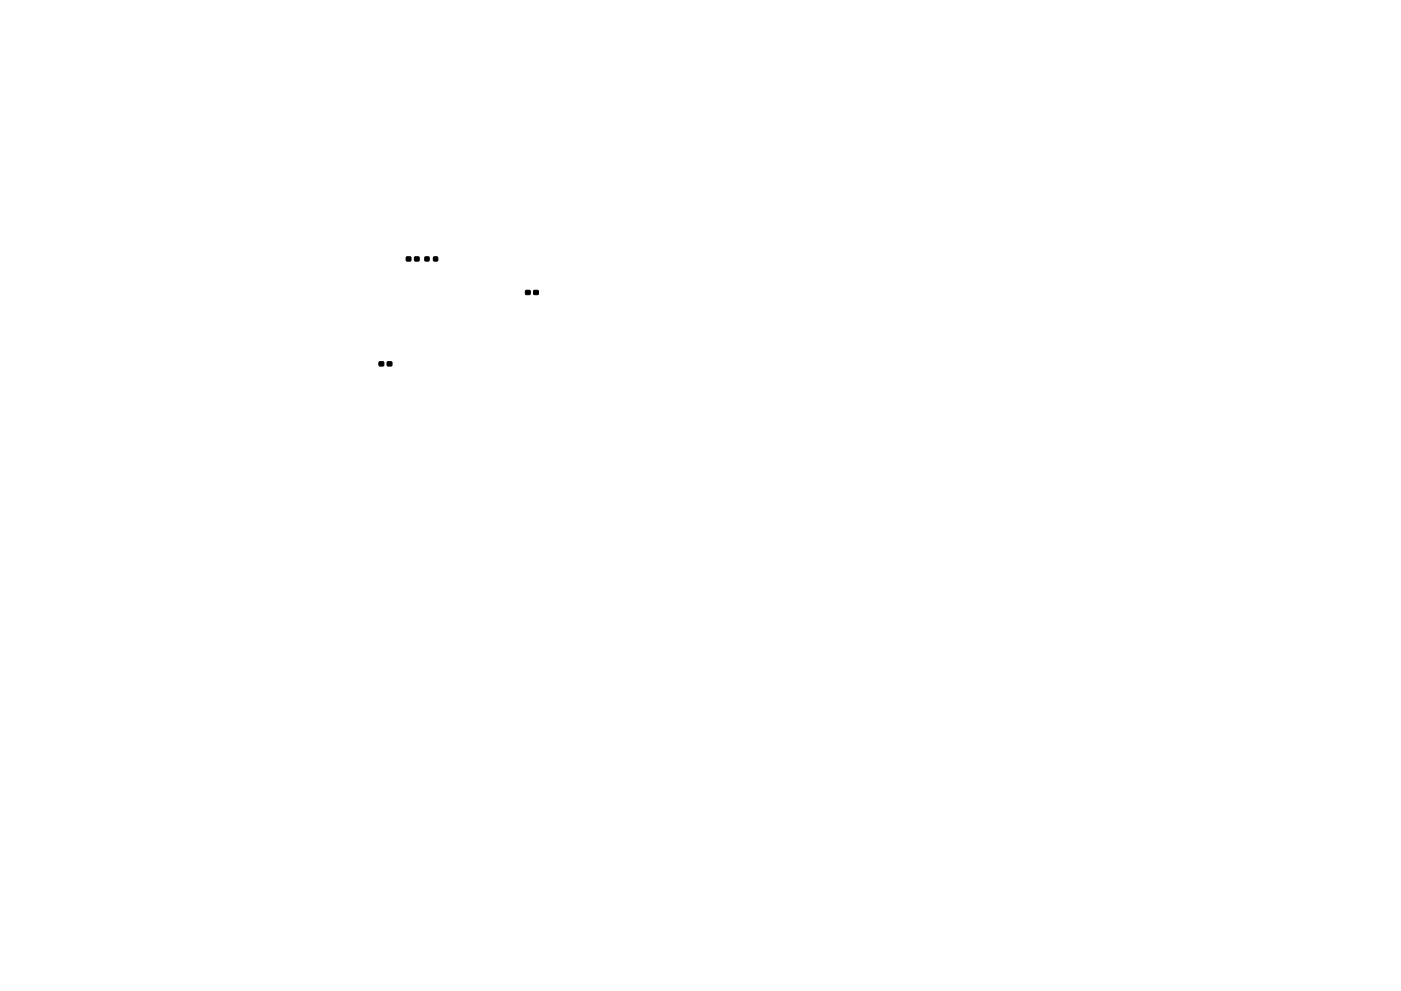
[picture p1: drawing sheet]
<svg xmlns="http://www.w3.org/2000/svg" width="297mm" height="210mm" viewBox="0 0 297 210" stroke-linecap="round" stroke-linejoin="round" font-family="sans-serif">
<path d="M86.2 54.5h.9v.8h-.9zM87.9 54.5h.9v.8h-.9zM90.1 54.5h.8v.8h-.8zM91.9 54.5h.9v.8h-.9zM80.4 76.8h.9v.8h-.9zM82.1 76.8h1v.8h-1zM111.4 61.6h1v.9h-1zM113.2 61.6h.9v.9h-.9z" fill="#000" stroke="#000" stroke-width=".21"/>
</svg>
